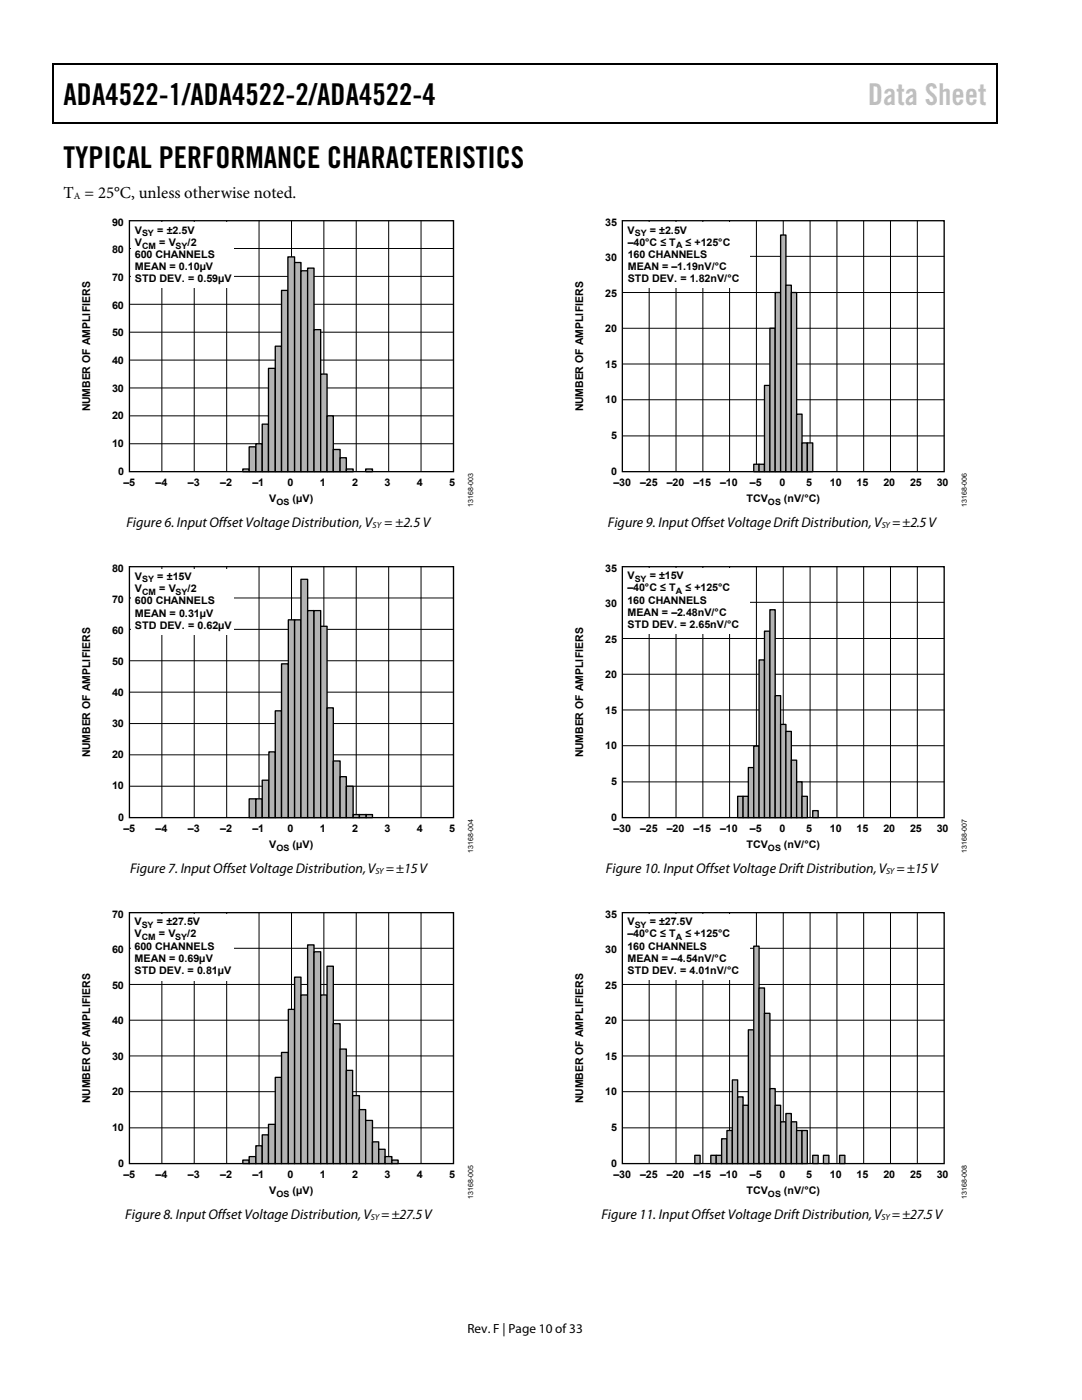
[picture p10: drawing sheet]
<svg xmlns="http://www.w3.org/2000/svg" width="216mm" height="279mm" viewBox="0 0 216 279" stroke-linecap="round" stroke-linejoin="round" font-family="sans-serif">
<defs><g id="words">
<g font-size="6">
<text x="12.7" y="21">ADA4522-1/ADA4522-2/ADA4522-4</text>
<text x="12.7" y="33.6">TYPICAL PERFORMANCE CHARACTERISTICS</text>
</g>
<text font-size="6" fill="#c0c0c0" x="173.2" y="21">Data Sheet</text>
<text font-size="3.3" x="12.7" y="39.5">T = 25°C, unless otherwise noted.</text>
<g font-size="2.8">
<text x="25.2" y="105.2">Figure 6. Input Offset Voltage Distribution, V</text>
<text x="76.6" y="105.2">= ±2.5 V</text>
<text x="121.3" y="105.2">Figure 9. Input Offset Voltage Drift Distribution, V = ±2.5 V</text>
<text x="26" y="174.2">Figure 7. Input Offset Voltage Distribution, V = ±15 V</text>
<text x="120.9" y="174.2">Figure 10. Input Offset Voltage Drift Distribution, V = ±15 V</text>
<text x="25" y="243.2">Figure 8. Input Offset Voltage Distribution, V = ±27.5 V</text>
<text x="120" y="243.2">Figure 11. Input Offset Voltage Drift Distribution, V = ±27.5 V</text>
</g>
<text font-size="2.6" x="93.3" y="266">Rev. F | Page 10 of 33</text>
<g font-size="2.2">
<text x="18" y="82.1" transform="rotate(-90 18 82.1)">NUMBER OF AMPLIFIERS</text>
<text x="18" y="151.2" transform="rotate(-90 18 151.2)">NUMBER OF AMPLIFIERS</text>
<text x="18" y="220.2" transform="rotate(-90 18 220.2)">NUMBER OF AMPLIFIERS</text>
</g>
<g font-size="2.1">
<text x="22.4" y="45">90</text>
<text x="26.9" y="46.6">V</text>
<text x="31.4" y="46.6">= ±2.5V</text>
<text x="120.8" y="45">35</text>
<text x="125.2" y="46.6">V</text>
<text x="129.7" y="46.6">= ±2.5V</text>
<text x="22.4" y="50.5">80</text>
<text x="26.9" y="51.5">600 CHANNELS</text>
<text x="26.9" y="53.9">MEAN = 0.10µV</text>
<text x="26.9" y="49.1">V</text>
<text x="31.8" y="49.1">= V</text>
<text x="37.4" y="49.1">/2</text>
<text x="120.8" y="52.1">30</text>
<text x="125.2" y="49">–40°C ≤ T</text>
<text x="125.2" y="51.5">160 CHANNELS</text>
<text x="125.2" y="53.9">MEAN = –1.19nV/°C</text>
<text x="136.8" y="49">≤ +125°C</text>
<text x="22.4" y="56.1">70</text>
<text x="26.9" y="56.4">STD DEV. = 0.59µV</text>
<text x="120.8" y="59.2">25</text>
<text x="125.2" y="56.3">STD DEV. = 1.82nV/°C</text>
<text x="22.4" y="61.6">60</text>
<text x="22.4" y="67.1">50</text>
<text x="120.8" y="66.3">20</text>
<text x="22.4" y="72.6">40</text>
<text x="120.8" y="73.4">15</text>
<text x="22.4" y="83.7">20</text>
<text x="22.4" y="78.1">30</text>
<text x="116.4" y="82.1" transform="rotate(-90 116.4 82.1)">NUMBER OF AMPLIFIERS</text>
<text x="120.8" y="80.5">10</text>
<text x="22.4" y="89.2">10</text>
<text x="121.9" y="87.6">5</text>
<text x="23.6" y="94.7">0</text>
<text x="121.9" y="94.7">0</text>
<text x="24.6" y="97">–5</text>
<text x="31.1" y="97">–4</text>
<text x="37.5" y="97">–3</text>
<text x="43.9" y="97">–2</text>
<text x="50.4" y="97">–1</text>
<text x="53.7" y="100.2">V</text>
<text x="57.4" y="97">0</text>
<text x="58.4" y="100.2">(µV)</text>
<text x="63.8" y="97">1</text>
<text x="70.3" y="97">2</text>
<text x="76.7" y="97">3</text>
<text x="83.2" y="97">4</text>
<text x="89.6" y="97">5</text>
<text x="122.4" y="97">–30</text>
<text x="127.7" y="97">–25</text>
<text x="133.1" y="97">–20</text>
<text x="138.4" y="97">–15</text>
<text x="143.7" y="97">–10</text>
<text x="148.9" y="100.2">TCV</text>
<text x="149.6" y="97">–5</text>
<text x="155.5" y="97">0</text>
<text x="156.4" y="100.2">(nV/°C)</text>
<text x="160.9" y="97">5</text>
<text x="165.6" y="97">10</text>
<text x="170.9" y="97">15</text>
<text x="176.3" y="97">20</text>
<text x="181.6" y="97">25</text>
<text x="186.9" y="97">30</text>
<text x="22.4" y="114.1">80</text>
<text x="26.9" y="118.2">V</text>
<text x="26.9" y="115.7">V</text>
<text x="31.4" y="115.7">= ±15V</text>
<text x="31.8" y="118.2">= V</text>
<text x="37.4" y="118.2">/2</text>
<text x="120.8" y="114.1">35</text>
<text x="125.2" y="115.6">V</text>
<text x="125.2" y="118">–40°C ≤ T</text>
<text x="129.6" y="115.6">= ±15V</text>
<text x="136.8" y="118">≤ +125°C</text>
<text x="22.4" y="120.3">70</text>
<text x="26.9" y="120.6">600 CHANNELS</text>
<text x="26.9" y="123">MEAN = 0.31µV</text>
<text x="26.9" y="125.5">STD DEV. = 0.62µV</text>
<text x="120.8" y="121.2">30</text>
<text x="125.2" y="120.5">160 CHANNELS</text>
<text x="125.2" y="122.9">MEAN = –2.48nV/°C</text>
<text x="125.2" y="125.3">STD DEV. = 2.65nV/°C</text>
<text x="22.4" y="126.5">60</text>
<text x="120.8" y="128.3">25</text>
<text x="22.4" y="132.7">50</text>
<text x="120.8" y="135.4">20</text>
<text x="22.4" y="138.9">40</text>
<text x="120.8" y="142.5">15</text>
<text x="22.4" y="145.1">30</text>
<text x="120.8" y="149.6">10</text>
<text x="22.4" y="151.3">20</text>
<text x="116.4" y="151.2" transform="rotate(-90 116.4 151.2)">NUMBER OF AMPLIFIERS</text>
<text x="22.4" y="157.5">10</text>
<text x="121.9" y="156.7">5</text>
<text x="23.6" y="163.8">0</text>
<text x="24.6" y="166">–5</text>
<text x="31.1" y="166">–4</text>
<text x="37.5" y="166">–3</text>
<text x="43.9" y="166">–2</text>
<text x="50.4" y="166">–1</text>
<text x="57.4" y="166">0</text>
<text x="63.8" y="166">1</text>
<text x="70.3" y="166">2</text>
<text x="76.7" y="166">3</text>
<text x="83.2" y="166">4</text>
<text x="89.6" y="166">5</text>
<text x="121.9" y="163.8">0</text>
<text x="122.4" y="166">–30</text>
<text x="127.7" y="166">–25</text>
<text x="133.1" y="166">–20</text>
<text x="138.4" y="166">–15</text>
<text x="143.7" y="166">–10</text>
<text x="149.6" y="166">–5</text>
<text x="155.5" y="166">0</text>
<text x="160.9" y="166">5</text>
<text x="165.6" y="166">10</text>
<text x="170.9" y="166">15</text>
<text x="176.3" y="166">20</text>
<text x="181.6" y="166">25</text>
<text x="186.9" y="166">30</text>
<text x="53.7" y="169.3">V</text>
<text x="58.4" y="169.3">(µV)</text>
<text x="148.9" y="169.3">TCV</text>
<text x="156.4" y="169.3">(nV/°C)</text>
<text x="22.4" y="183.1">70</text>
<text x="26.9" y="184.7">V</text>
<text x="31.3" y="184.7">= ±27.5V</text>
<text x="120.8" y="183.1">35</text>
<text x="125.2" y="184.6">V</text>
<text x="129.6" y="184.6">= ±27.5V</text>
<text x="22.4" y="190.2">60</text>
<text x="26.9" y="187.1">V</text>
<text x="26.9" y="189.5">600 CHANNELS</text>
<text x="26.9" y="192">MEAN = 0.69µV</text>
<text x="31.7" y="187.1">= V</text>
<text x="37.4" y="187.1">/2</text>
<text x="120.8" y="190.2">30</text>
<text x="125.2" y="187.1">–40°C ≤ T</text>
<text x="125.2" y="189.5">160 CHANNELS</text>
<text x="125.2" y="191.9">MEAN = –4.54nV/°C</text>
<text x="136.8" y="187.1">≤ +125°C</text>
<text x="22.4" y="197.3">50</text>
<text x="26.9" y="194.4">STD DEV. = 0.81µV</text>
<text x="120.8" y="197.3">25</text>
<text x="125.2" y="194.4">STD DEV. = 4.01nV/°C</text>
<text x="22.4" y="204.4">40</text>
<text x="120.8" y="204.4">20</text>
<text x="22.4" y="211.5">30</text>
<text x="120.8" y="211.5">15</text>
<text x="22.4" y="218.6">20</text>
<text x="116.4" y="220.2" transform="rotate(-90 116.4 220.2)">NUMBER OF AMPLIFIERS</text>
<text x="120.8" y="218.6">10</text>
<text x="22.4" y="225.7">10</text>
<text x="121.9" y="225.7">5</text>
<text x="23.6" y="232.8">0</text>
<text x="121.9" y="232.8">0</text>
<text x="24.6" y="235.1">–5</text>
<text x="31.1" y="235.1">–4</text>
<text x="37.5" y="235.1">–3</text>
<text x="43.9" y="235.1">–2</text>
<text x="50.4" y="235.1">–1</text>
<text x="53.7" y="238.3">V</text>
<text x="57.4" y="235.1">0</text>
<text x="58.4" y="238.3">(µV)</text>
<text x="63.8" y="235.1">1</text>
<text x="70.3" y="235.1">2</text>
<text x="76.7" y="235.1">3</text>
<text x="83.2" y="235.1">4</text>
<text x="89.6" y="235.1">5</text>
<text x="122.4" y="235.1">–30</text>
<text x="127.7" y="235.1">–25</text>
<text x="133.1" y="235.1">–20</text>
<text x="138.4" y="235.1">–15</text>
<text x="143.7" y="235.1">–10</text>
<text x="148.9" y="238.3">TCV</text>
<text x="149.6" y="235.1">–5</text>
<text x="155.5" y="235.1">0</text>
<text x="156.4" y="238.3">(nV/°C)</text>
<text x="160.9" y="235.1">5</text>
<text x="165.6" y="235.1">10</text>
<text x="170.9" y="235.1">15</text>
<text x="176.3" y="235.1">20</text>
<text x="181.6" y="235.1">25</text>
<text x="186.9" y="235.1">30</text>
</g>
<text font-size="1.9" x="14.8" y="39.7">A</text>
<g font-size="1.8">
<text x="74.4" y="105.4">SY</text>
<text x="175.9" y="105.3">SY</text>
<text x="74.9" y="174.4">SY</text>
<text x="176.8" y="174.4">SY</text>
<text x="74" y="243.4">SY</text>
<text x="175.9" y="243.4">SY</text>
</g>
<g font-size="1.7">
<text x="28.4" y="47.2">SY</text>
<text x="126.7" y="47.1">SY</text>
<text x="28.4" y="49.6">CM</text>
<text x="35" y="49.6">SY</text>
<text x="134.9" y="49.6">A</text>
<text x="55.2" y="100.8">OS</text>
<text x="153.2" y="100.8">OS</text>
<text x="28.4" y="116.2">SY</text>
<text x="28.4" y="118.7">CM</text>
<text x="35.1" y="118.7">SY</text>
<text x="126.6" y="116.1">SY</text>
<text x="134.9" y="118.6">A</text>
<text x="55.2" y="169.8">OS</text>
<text x="153.2" y="169.8">OS</text>
<text x="28.3" y="185.2">SY</text>
<text x="126.6" y="185.2">SY</text>
<text x="28.3" y="187.6">CM</text>
<text x="35" y="187.6">SY</text>
<text x="134.9" y="187.6">A</text>
<text x="55.2" y="238.9">OS</text>
<text x="153.2" y="238.9">OS</text>
</g>
<g font-size="1.4">
<text x="94.4" y="101.2" transform="rotate(-90 94.4 101.2)">13168-003</text>
<text x="192.9" y="101.2" transform="rotate(-90 192.9 101.2)">13168-006</text>
<text x="94.4" y="170.2" transform="rotate(-90 94.4 170.2)">13168-004</text>
<text x="192.9" y="170.2" transform="rotate(-90 192.9 170.2)">13168-007</text>
<text x="94.4" y="239.3" transform="rotate(-90 94.4 239.3)">13168-005</text>
<text x="192.9" y="239.3" transform="rotate(-90 192.9 239.3)">13168-008</text>
</g>
</g></defs>
<path d="M10.5 12.7h.3v1h-.3zM198.8 12.7h.2v1h-.2zM198.8 12.7h.2v.3h-.2zM198.8 24.4h.2v.3h-.2z" fill="#000"/>
<path d="M10.5 12.8h188.3M10.7 13.7v11M198.9 13.7v11M10.5 24.5h188.3" fill="none" stroke="#000" stroke-width=".25"/>
<path d="M25.8 44h64.7v50.1h-64.7z" fill="none" stroke="#000" stroke-width=".26"/>
<g fill="none" stroke="#000" stroke-width=".2">
<path d="M25.8 55.2h64.7M25.8 49.6h64.7M32.3 44v50.1M38.8 44v50.1M45.2 44v50.1M51.7 44v50.1M58.2 44v50.1M64.6 44v50.1M71.1 44v50.1M77.6 44v50.1M84 44v50.1M25.8 77.4h64.7"/>
<path d="M25.8 71.9h64.7M25.8 66.3h64.7M25.8 60.7h64.7M25.8 88.6h64.7M25.8 83h64.7"/>
</g>
<g fill="#b3b3b3" stroke="#000" stroke-width=".26">
<path d="M48.5 93.6h1.2v.5h-1.2z"/>
<path d="M49.7 89.2h1.4v4.9h-1.4z"/>
<path d="M51.1 88.6h1.2v5.5h-1.2z"/>
<path d="M52.3 84.6h1.3v9.5h-1.3z"/>
<path d="M53.6 73.5h1.3v20.6h-1.3z"/>
<path d="M54.9 69.1h1.3v25h-1.3z"/>
<path d="M56.2 58h1.2v36.1h-1.2z"/>
<path d="M57.4 51.3h1.4v42.8h-1.4z"/>
<path d="M58.8 52.4h1.3v41.7h-1.3z"/>
<path d="M60.1 54h1.3v40.1h-1.3z"/>
<path d="M61.4 53.5h1.3v40.6h-1.3z"/>
<path d="M62.7 65.8h1.3v28.3h-1.3z"/>
<path d="M64 74.7h1.3v19.4h-1.3z"/>
<path d="M65.3 83h1.2v11.1h-1.2z"/>
<path d="M66.5 89.7h1.4v4.4h-1.4z"/>
<path d="M67.9 91.4h1.2v2.7h-1.2z"/>
<path d="M69.1 93.6h1.4v.5h-1.4z"/>
<path d="M73 93.6h1.3v.5h-1.3z"/>
</g>
<path d="M26.2 44.4h20.4v13.1h-20.4z" fill="#fff"/>
<path d="M25.8 113.1h64.7v50.1h-64.7z" fill="none" stroke="#000" stroke-width=".26"/>
<g fill="none" stroke="#000" stroke-width=".2">
<path d="M25.8 119.3h64.7M32.3 113.1v50.1M38.8 113.1v50.1M45.2 113.1v50.1M51.7 113.1v50.1M58.2 113.1v50.1M64.6 113.1v50.1M71.1 113.1v50.1M77.6 113.1v50.1M84 113.1v50.1M25.8 138.1h64.7M25.8 131.9h64.7"/>
<path d="M25.8 125.6h64.7M25.8 156.9h64.7M25.8 150.6h64.7M25.8 144.4h64.7"/>
</g>
<g fill="#b3b3b3" stroke="#000" stroke-width=".26">
<path d="M49.7 159.4h1.4v3.8h-1.4z"/>
<path d="M51.1 159.4h1.2v3.8h-1.2z"/>
<path d="M52.3 155.7h1.4v7.5h-1.4z"/>
<path d="M53.7 150.1h1.2v13.1h-1.2z"/>
<path d="M54.9 141.9h1.3v21.3h-1.3z"/>
<path d="M56.2 132.5h1.3v30.7h-1.3z"/>
<path d="M57.5 123.7h1.3v39.5h-1.3z"/>
<path d="M58.8 123.7h1.3v39.5h-1.3z"/>
<path d="M60.1 115.6h1.3v47.6h-1.3z"/>
<path d="M61.4 121.9h1.3v41.3h-1.3z"/>
<path d="M62.7 121.9h1.3v41.3h-1.3z"/>
<path d="M64 125h1.3v38.2h-1.3z"/>
<path d="M65.3 141.3h1.2v21.9h-1.2z"/>
<path d="M66.5 151.9h1.4v11.3h-1.4z"/>
<path d="M67.9 155h1.2v8.2h-1.2z"/>
<path d="M69.1 156.9h1.4v6.3h-1.4z"/>
<path d="M70.5 162.6h1.2v.6h-1.2z"/>
<path d="M71.7 162.6h1.4v.6h-1.4z"/>
<path d="M73.1 162.6h1.2v.6h-1.2z"/>
</g>
<path d="M26.2 113.5h20.5v13.1h-20.5z" fill="#fff"/>
<path d="M25.8 182.1h64.7v50.1h-64.7z" fill="none" stroke="#000" stroke-width=".26"/>
<g fill="none" stroke="#000" stroke-width=".2">
<path d="M25.8 196.5h64.7M25.8 189.3h64.7M32.3 182.1v50.1M38.8 182.1v50.1M45.2 182.1v50.1M51.7 182.1v50.1M58.2 182.1v50.1M64.6 182.1v50.1M71.1 182.1v50.1M77.6 182.1v50.1M84 182.1v50.1M25.8 217.9h64.7"/>
<path d="M25.8 210.7h64.7M25.8 203.6h64.7M25.8 225.1h64.7"/>
</g>
<g fill="#b3b3b3" stroke="#000" stroke-width=".26">
<path d="M48.5 231.5h1.2v.7h-1.2z"/>
<path d="M49.7 230.8h1.4v1.4h-1.4z"/>
<path d="M51.1 228.7h1.2v3.5h-1.2z"/>
<path d="M52.3 226.5h1.3v5.7h-1.3z"/>
<path d="M53.6 224.4h1.3v7.8h-1.3z"/>
<path d="M54.9 215h1.3v17.2h-1.3z"/>
<path d="M56.2 210h1.3v22.2h-1.3z"/>
<path d="M57.5 201.4h1.3v30.8h-1.3z"/>
<path d="M58.8 195h1.3v37.2h-1.3z"/>
<path d="M60.1 198.6h1.3v33.6h-1.3z"/>
<path d="M61.4 188.6h1.3v43.6h-1.3z"/>
<path d="M62.7 189.9h1.3v42.3h-1.3z"/>
<path d="M64 198.6h1.3v33.6h-1.3z"/>
<path d="M65.3 192.8h1.2v39.4h-1.2z"/>
<path d="M66.5 204.3h1.4v27.9h-1.4z"/>
<path d="M67.9 209.4h1.2v22.8h-1.2z"/>
<path d="M69.1 213.6h1.3v18.6h-1.3z"/>
<path d="M70.4 218.7h1.3v13.5h-1.3z"/>
<path d="M71.7 221.4h1.3v10.8h-1.3z"/>
<path d="M73 223.6h1.3v8.6h-1.3z"/>
<path d="M74.3 227.9h1.3v4.3h-1.3z"/>
<path d="M75.6 229.4h1.2v2.8h-1.2z"/>
<path d="M76.8 230.8h1.4v1.4h-1.4z"/>
<path d="M78.2 231.5h1.2v.7h-1.2z"/>
</g>
<path d="M26.1 182.4h20.5v13.2h-20.5z" fill="#fff"/>
<path d="M124.2 44h64.2v50.1h-64.2z" fill="none" stroke="#000" stroke-width=".26"/>
<g fill="none" stroke="#000" stroke-width=".2">
<path d="M124.2 58.4h64.2M124.2 51.2h64.2M129.5 44v50.1M134.9 44v50.1M140.2 44v50.1M145.6 44v50.1M150.9 44v50.1M156.3 44v50.1M161.6 44v50.1M167 44v50.1M172.3 44v50.1M177.7 44v50.1"/>
<path d="M183 44v50.1M124.2 79.8h64.2M124.2 72.6h64.2M124.2 65.5h64.2M124.2 87h64.2"/>
</g>
<g fill="#b3b3b3" stroke="#000" stroke-width=".26">
<path d="M150.4 92.6h1.1v1.5h-1.1z"/>
<path d="M151.5 92.6h1v1.5h-1z"/>
<path d="M152.5 76.9h1.1v17.2h-1.1z"/>
<path d="M153.6 65.5h1.1v28.6h-1.1z"/>
<path d="M154.7 58.4h1.1v35.7h-1.1z"/>
<path d="M155.8 46.9h1v47.2h-1z"/>
<path d="M156.8 56.9h1.1v37.2h-1.1z"/>
<path d="M157.9 58.4h1.1v35.7h-1.1z"/>
<path d="M159 82.7h1v11.4h-1z"/>
<path d="M160 88.4h1.1v5.7h-1.1z"/>
<path d="M161.1 88.4h1.1v5.7h-1.1z"/>
</g>
<path d="M124.5 44.4h25.1v13.1h-25.1z" fill="#fff"/>
<path d="M124.2 113.1h64.2v50.1h-64.2z" fill="none" stroke="#000" stroke-width=".26"/>
<g fill="none" stroke="#000" stroke-width=".2">
<path d="M129.5 113.1v50.1M134.9 113.1v50.1M140.2 113.1v50.1M145.6 113.1v50.1M150.9 113.1v50.1M156.3 113.1v50.1M161.6 113.1v50.1M167 113.1v50.1M172.3 113.1v50.1M177.7 113.1v50.1M183 113.1v50.1M124.2 134.6h64.2"/>
<path d="M124.2 127.4h64.2M124.2 120.2h64.2M124.2 156h64.2M124.2 148.8h64.2M124.2 141.7h64.2"/>
</g>
<g fill="#b3b3b3" stroke="#000" stroke-width=".26">
<path d="M147.2 158.9h1.1v4.3h-1.1z"/>
<path d="M148.3 158.9h1v4.3h-1z"/>
<path d="M149.3 153.2h1.1v10h-1.1z"/>
<path d="M150.4 148.9h1.1v14.3h-1.1z"/>
<path d="M151.5 131.7h1v31.5h-1z"/>
<path d="M152.5 126h1.1v37.2h-1.1z"/>
<path d="M153.6 121.7h1.1v41.5h-1.1z"/>
<path d="M154.7 138.8h1.1v24.4h-1.1z"/>
<path d="M155.8 144.6h1v18.6h-1z"/>
<path d="M156.8 146h1.1v17.2h-1.1z"/>
<path d="M157.9 151.7h1.1v11.5h-1.1z"/>
<path d="M159 156h1v7.2h-1z"/>
<path d="M160 158.9h1.1v4.3h-1.1z"/>
<path d="M162.2 161.8h1.1v1.4h-1.1z"/>
</g>
<path d="M124.5 113.3h25.1v13.2h-25.1z" fill="#fff"/>
<path d="M124.2 182.1h64.2v50.1h-64.2z" fill="none" stroke="#000" stroke-width=".26"/>
<g fill="none" stroke="#000" stroke-width=".2">
<path d="M124.2 196.5h64.2M124.2 189.3h64.2M129.5 182.1v50.1M134.9 182.1v50.1M140.2 182.1v50.1M145.6 182.1v50.1M150.9 182.1v50.1M156.3 182.1v50.1M161.6 182.1v50.1M167 182.1v50.1M172.3 182.1v50.1M177.7 182.1v50.1"/>
<path d="M183 182.1v50.1M124.2 217.9h64.2M124.2 210.7h64.2M124.2 203.6h64.2M124.2 225.1h64.2"/>
</g>
<g fill="#b3b3b3" stroke="#000" stroke-width=".26">
<path d="M138.6 230.6h1.1v1.6h-1.1z"/>
<path d="M141.8 230.6h1.1v1.6h-1.1z"/>
<path d="M142.9 230.6h1.1v1.6h-1.1z"/>
<path d="M144 227.3h1.1v4.9h-1.1z"/>
</g>
<path d="M145.1 225.6h1v6.6h-1z" fill="#b3b3b3"/>
<path d="M145.1 225.6h1v6.6h-1z" fill="none" stroke="#000" stroke-width=".26"/>
<g fill="#b3b3b3" stroke="#000" stroke-width=".26">
<path d="M146.1 215.5h1.1v16.7h-1.1z"/>
<path d="M147.2 218.9h1.1v13.3h-1.1z"/>
<path d="M148.3 220.6h1v11.6h-1z"/>
<path d="M149.3 205.5h1.1v26.7h-1.1z"/>
<path d="M150.4 188.8h1.1v43.4h-1.1z"/>
<path d="M151.5 197.2h1v35h-1z"/>
<path d="M152.5 202.2h1.1v30h-1.1z"/>
<path d="M153.6 217.3h1.1v14.9h-1.1z"/>
<path d="M154.7 220.6h1.1v11.6h-1.1z"/>
<path d="M155.8 223.9h1v8.3h-1z"/>
<path d="M156.8 222.2h1.1v10h-1.1z"/>
<path d="M157.9 223.9h1.1v8.3h-1.1z"/>
<path d="M159 225.6h1v6.6h-1z"/>
<path d="M160 225.6h1.1v6.6h-1.1z"/>
<path d="M162.2 230.6h1.1v1.6h-1.1z"/>
<path d="M164.3 230.6h1.1v1.6h-1.1z"/>
<path d="M167.5 230.6h1.1v1.6h-1.1z"/>
</g>
<path d="M124.5 182.4h25.1v13.1h-25.1z" fill="#fff"/>
<use href="#words"/>
</svg>
